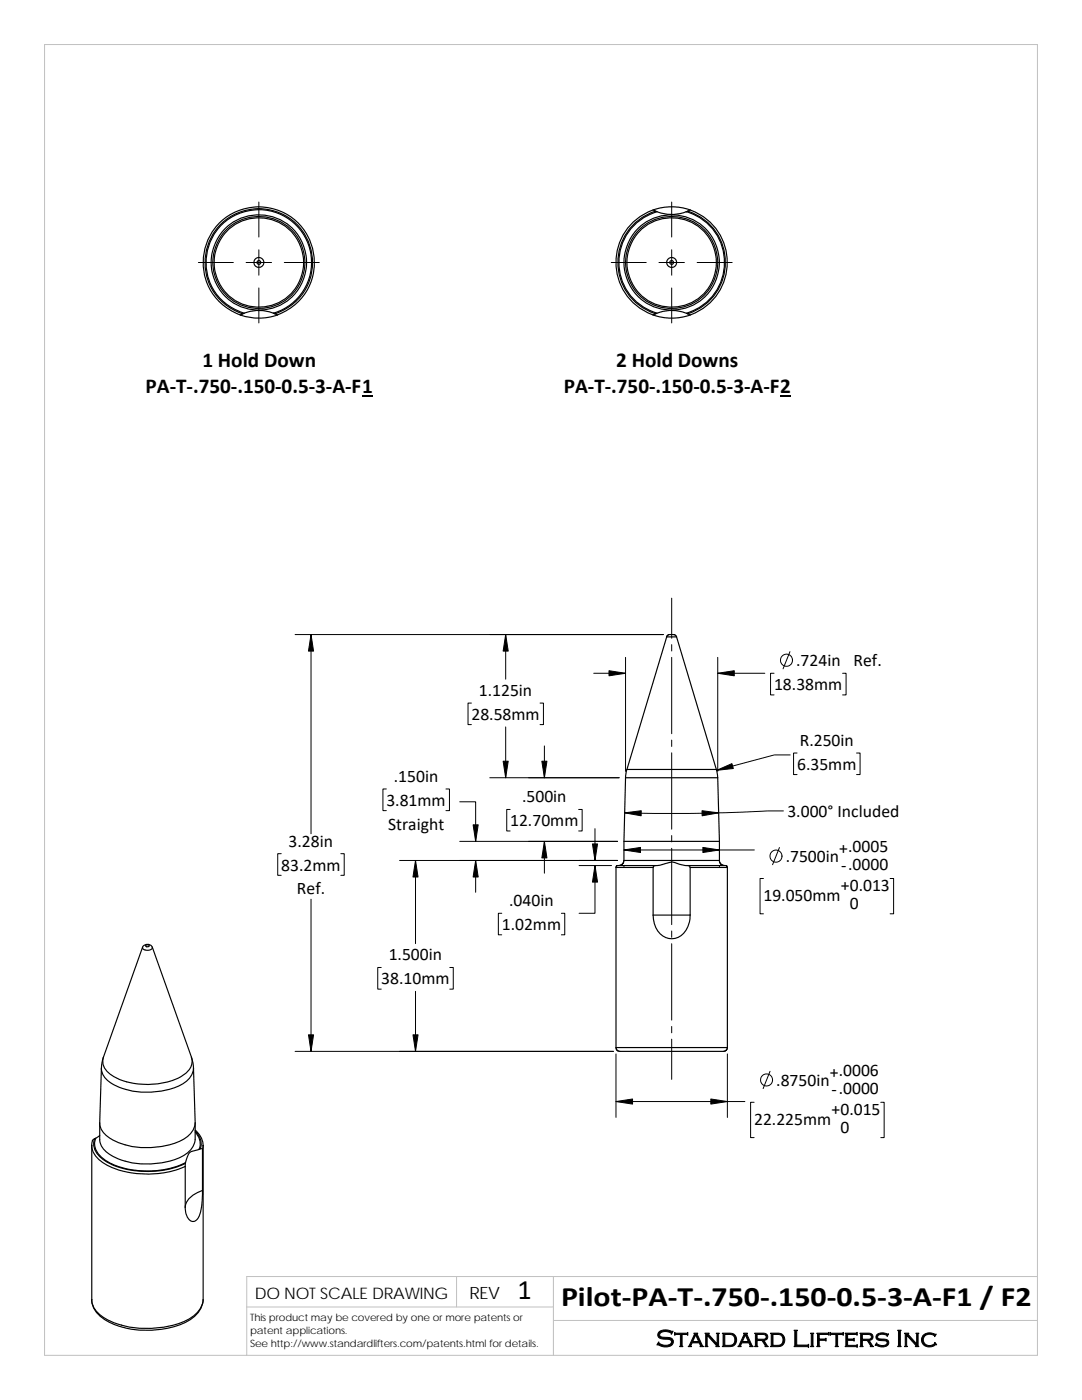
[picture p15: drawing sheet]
<svg xmlns="http://www.w3.org/2000/svg" width="216mm" height="279mm" viewBox="0 0 216 279" stroke-linecap="round" stroke-linejoin="round" font-family="sans-serif">
<defs><g id="words">
<g font-size="5.6">
<text x="103.3" y="259.2">1</text>
<text x="112" y="260.7">Pilot‐PA‐T‐.750‐.150‐0.5‐3‐A‐F1 / F2</text>
</g>
<text font-size="4.9" x="130.9" y="268.8">Standard Lifters Inc</text>
<g font-size="4.2">
<text x="40.4" y="73.2">1 Hold Down</text>
<text x="123" y="73.2">2 Hold Downs</text>
<text x="29.1" y="78.5">PA‐T‐.750‐.150‐0.5‐3‐A‐F1</text>
<text x="112.5" y="78.5">PA‐T‐.750‐.150‐0.5‐3‐A‐F2</text>
</g>
<g font-size="3.5">
<text x="154.5" y="137.7">18.38mm</text>
<text x="158.9" y="133">.724in</text>
<text x="170.3" y="133">Ref.</text>
<text x="94.1" y="143.7">28.58mm</text>
<text x="95.5" y="138.9">1.125in</text>
<text x="159.6" y="148.9">R.250in</text>
<text x="159" y="153.6">6.35mm</text>
<text x="77.1" y="160.8">3.81mm</text>
<text x="78.6" y="156.1">.150in</text>
<text x="104.2" y="160.1">.500in</text>
<text x="77.4" y="165.6">Straight</text>
<text x="101.8" y="164.9">12.70mm</text>
<text x="157.1" y="163">3.000° Included</text>
<text x="56.1" y="173.7">83.2mm</text>
<text x="57.6" y="169">3.28in</text>
<text x="156.8" y="172.1">.7500in</text>
<text x="167.5" y="170.4">+.0005</text>
<text x="167.8" y="173.9">‐.0000</text>
<text x="59.2" y="178.5">Ref.</text>
<text x="152.3" y="179.9">19.050mm</text>
<text x="167.8" y="177.9">+0.013</text>
<text x="100.1" y="185.6">1.02mm</text>
<text x="101.6" y="180.8">.040in</text>
<text x="169.6" y="181.4">0</text>
<text x="77.6" y="191.7">1.500in</text>
<text x="76.1" y="196.4">38.10mm</text>
<text x="165.6" y="215.1">+.0006</text>
<text x="154.9" y="216.7">.8750in</text>
<text x="165.9" y="218.6">‐.0000</text>
<text x="150.5" y="224.6">22.225mm</text>
<text x="165.9" y="222.6">+0.015</text>
<text x="167.7" y="226.1">0</text>
</g>
<text font-size="3.4" x="93.7" y="259.2">REV</text>
<text font-size="3.2" x="50.8" y="259.3">DO NOT SCALE DRAWING</text>
<g font-size="2">
<text x="49.9" y="263.7">This product may be covered by one or more patents or</text>
<text x="49.9" y="266.2">patent applications.</text>
<text x="49.9" y="268.8">See http://www.standardlifters.com/patents.html for details.</text>
</g>
</g></defs>
<path d="M8.9 8.9h198.1v261.6h-198.1zM91.1 254.8v6M110.4 254.8v15.7M207 254.8h-157.8v15.7M49.2 260.8h61.2M110.4 263.5h96.6" fill="none" stroke="#c0c0c0" stroke-width=".2"/>
<g fill="none" stroke="#000" stroke-width=".23">
<path d="M126.9 44.6a11.5 11.5 0 0 1 4.2-2.4 8.4 8.4 0 0 0 6 .1 10.6 10.6 0 0 1 7.5 10.1 10.6 10.6 0 0 1-7.7 10.1 8.7 8.7 0 0 0-5.9 0 10.5 10.5 0 0 1-4.1-17.9zM130.3 41.9a11.1 11.1 0 0 0-7.4 10.5 11.1 11.1 0 0 0 7.4 10.5M130.3 41.9a11 11 0 0 1 7.4 0M130.3 41.9l.5 .2M130.8 42.1l.3 .1M130.8 42.1a10.7 10.7 0 0 0-7.5 10.3 10.7 10.7 0 0 0 7.5 10.2M137.2 42.1a10.7 10.7 0 0 1 7.5 10.3 10.7 10.7 0 0 1-7.5 10.2M137.7 41.9a11.1 11.1 0 0 1 7.4 10.5 11.1 11.1 0 0 1-7.4 10.4M137.7 41.9l-.8 .3M48.4 62.6a10.7 10.7 0 0 1-5.5-16.5 10.7 10.7 0 0 1 17.5 0 10.7 10.7 0 0 1-5.5 16.5M48.5 62.6l-.5 .3M48.7 62.5a8 8 0 0 1 6.2 .1"/>
<path d="M48.7 62.5l-.2 .1M54.5 62.5a10.5 10.5 0 0 0 5.7-16.3 10.5 10.5 0 0 0-17.2 .1 10.5 10.5 0 0 0 5.7 16.2M54.9 62.6l.5 .3a11.2 11.2 0 0 1-7.4 0M55.3 62.8a11.1 11.1 0 0 0 5.2-17 11.1 11.1 0 0 0-17.8 0 11.1 11.1 0 0 0 5.3 17.1M131.1 62.5l-.8 .4M136.9 62.5l.3 .1M137.2 62.6l.5 .3a11.2 11.2 0 0 1-7.4 0M133 127.1h2M133 127.1l.2-.3 .4-.2 1 .1 .4 .4M133 127.1l-7.9 26.5M135 127.1l7.9 26.5M124.8 155.2l-.3 16.5"/>
<path d="M124.8 155.2h18.4M125.1 153.6l-.3 1.6M125.1 153.6h17.8M142.9 153.5l.3 1.7M143.2 155.2l.4 12.7M122.9 173.1h7.4M122.9 173.1v36M124.5 171.7l-.4 .8-.6 .2M124.5 171.7h19.1M124.5 167.9h19.1M130.3 173.1v9.5M130.8 172.7h-7.6l-.3 .4"/>
<path d="M137.2 172.7h7.7l.2 .4M137.2 172.7l.4 .2 .1 .2M137.2 172.7l-1.3-.1-1.8-.6-3 .7a.58 .58 0 0 0-.8 .4M137.7 173.1h7.4M137.7 173.1v9.5M143.6 167.9v3.8M143.6 171.7l.2 .7 .8 .3M145.1 173.1v36M28.4 189a1.11 1.11 0 0 1 2 0M28.4 189l-7.8 22M29.1 188.7l.5-.1 .2 .2a.37 .37 0 0 1-.4 .2 .37 .37 0 0 1-.3-.3zM30.4 189a1.11 1.11 0 0 1-1.8 .4l-.2-.4"/>
<path d="M30.4 189l7.8 22a3 3 0 0 1-1.6 3.5 14.8 14.8 0 0 1-14 .3 3.3 3.3 0 0 1-2-3.8M130.3 182.6h7.4M130.3 182.6a4.6 4.6 0 0 0 3.1 4.7 3.5 3.5 0 0 0 4-2.6l.3-1.2v-.9M20.6 211l-.4 2.2M38.2 211l.4 2.2M38.6 213.2l.3 10.8a4.1 4.1 0 0 1-2.6 3.5 15.5 15.5 0 0 1-14.8-.6 3.6 3.6 0 0 1-1.6-2.9l.3-10.8M38.6 213.2a3.9 3.9 0 0 1-2.4 3.3 15 15 0 0 1-14.4-.6 3.4 3.4 0 0 1-1.6-2.7M122.9 209.1l.3 .6 .5 .1h20.7l.6-.3 .1-.4M122.9 209.1h22.2M18.3 228.6a4.2 4.2 0 0 0 2.3 3.5 18.7 18.7 0 0 0 15.1 1.2l1.3-.5M18.3 228.6v30.8M18.9 227.3a1.06 1.06 0 0 0-.6 1.2"/>
<path d="M18.9 227.3a3.5 3.5 0 0 0 1.7 4.1 17.3 17.3 0 0 0 13.3 1.9l2.5-.8 .6-.5M19.1 227.2l-.2 .1M19.9 224.1v3.3a3.9 3.9 0 0 0 2.3 3.2 15.6 15.6 0 0 0 15.1-.4 3.9 3.9 0 0 0 1.6-2.8v-3.3M19.9 226.6l-.2 .2a1.06 1.06 0 0 0-.8 1.2 4.6 4.6 0 0 0 2.9 4 18.1 18.1 0 0 0 15.2 0l.1-.3a2.27 2.27 0 0 1 1.3-2l1.3-.3M37 232.8v8.1M37 232.2v.6M38.9 225.5a4.3 4.3 0 0 1 1.6 3.1M38.9 225.9a3.2 3.2 0 0 1 .8 3.5M38.9 225.7a3.3 3.3 0 0 1 1.1 3.6M39.7 229.4l.5-.2 .2 .2M40.4 237.6a13.9 13.9 0 0 1-.7 5.2 1.2 1.2 0 0 1-1.2 1 1.2 1.2 0 0 1-1.2-1l-.3-.9v-1M40.4 229.4v8.2"/>
<path d="M40.4 237.6a4.9 4.9 0 0 0-3.4 3v.3M40.5 228.6l-.1 .8M40.5 228.6v30.8M18.3 259.4a5.4 5.4 0 0 0 3.6 4.5 18.1 18.1 0 0 0 16-.5 5.2 5.2 0 0 0 2.6-4M40.5 259.4a5.6 5.6 0 0 1-4 4.4 18.6 18.6 0 0 1-15.9-.9 4.4 4.4 0 0 1-2.3-3.5"/>
<circle cx="51.6" cy="52.4" r=".38"/>
<circle cx="51.7" cy="52.4" r="9.5"/>
<circle cx="51.7" cy="52.4" r=".99"/>
<circle cx="51.7" cy="52.4" r="9.2"/>
<circle cx="51.7" cy="52.4" r="8.9"/>
<circle cx="134" cy="52.4" r="9.2"/>
<circle cx="134" cy="52.4" r=".99"/>
<circle cx="134" cy="52.4" r=".38"/>
<circle cx="134" cy="52.4" r="8.9"/>
<circle cx="134" cy="52.4" r="9.5"/>
</g>
<g fill="none" stroke="#000" stroke-width=".2">
<path d="M39.6 52.4h7M49.1 52.4h5.1M51.6 40.3v7M51.6 49.8v5.1M51.6 57.5v7M56.7 52.4h7M122 52.4h6.9M131.5 52.4h5.1M134 40.3v7M134 49.8v5.1M134 57.5v7M139.1 52.4h7"/>
<path d="M134 119.4v8M58.9 126.6h73.5M62.1 126.6v39.8M100.9 126.6v9M118.5 134.4h6.3M124.8 131.2v22.7M134 128.7v1.2M134 131.2v15.2M143.2 131.2v22.7M143.2 134.4h9.4M154.5 134.4h-.7v4.3h.7M157.6 130l-1.3 3.5"/>
<path d="M168.1 134.4h.7v4.3h-.7M77.1 157.5h-.7v4.3h.7M89 157.5h.7v4.3h-.7M94.1 140.3h-.7v4.3h.7M97.7 155.2h25.8M100.9 145.1v10.1M107.8 140.3h.6v4.3h-.6M108.6 148.9v6.3M134 147.7v1.3M134 150.2v15.3M157.7 150.7h-3.2l-11.5 3M159 150.3h-.7v4.3h.7"/>
<path d="M170.9 150.3h.7v4.3h-.7M56.1 170.4h-.7v4.3h.7M62.1 179.5v30.3M68 170.4h.7v4.3h-.7M79.7 171.7h43.5M82.9 171.7v16.6M91.7 160h3.2v7.9M91.7 167.9h31.5M94.9 171.7v6.4M101.8 161.5h-.7v4.3h.7M108.6 167.9v6.4M115.5 161.5h.7v4.3h-.7"/>
<path d="M115.5 172.7h6.5M118.7 172.7v9.6h-3.2M118.7 165.4v6.3M124.5 169.6h26M124.5 172.8v.2M134 166.8v1.2M134 169.3v15.2M143.6 172.8v.2M152.3 175.3h-.6v7.1h.6M155.5 169.1l-1.3 3.5M156.3 161.8l-10.9 .4a346.6 346.6 0 0 1-20.7 0M177.6 175.3h.7v7.1h-.7"/>
<path d="M76.1 193.1h-.7v4.3h.7M82.9 197.8v12M89.7 193.1h.7v4.3h-.7M100.1 182.3h-.7v4.3h.7M112 182.3h.7v4.3h-.7M134 185.8v1.3M134 188.3v15.3M58.9 209.8h63.5M122.9 219.8h25.7M122.9 210.3v12.7M134 204.9v1.2M134 207.4v8"/>
<path d="M145.1 210.3v12.7M150.5 220h-.7v7h.7M153.6 213.8l-1.3 3.5M175.7 220h.7v7h-.7"/>
<circle cx="156.9" cy="131.8" r="1.21"/>
<circle cx="154.8" cy="170.9" r="1.21"/>
<circle cx="153" cy="215.5" r="1.2"/>
</g>
<g fill="#000" stroke="#000" stroke-width=".2">
<path d="M62.1 126.6l.5 3.3h-1z" fill-rule="evenodd"/>
<path d="M100.9 126.6l.5 3.3h-1z" fill-rule="evenodd"/>
<path d="M121.5 133.9l3.3 .5-3.3 .5z" fill-rule="evenodd"/>
<path d="M143.2 134.4l3.3-.5v1z" fill-rule="evenodd"/>
<path d="M100.4 151.9h1l-.5 3.3z" fill-rule="evenodd"/>
<path d="M108.1 151.9h1l-.5 3.3z" fill-rule="evenodd"/>
<path d="M143 153.7l3-1.3 .3 1z" fill-rule="evenodd"/>
<path d="M82.9 171.7l.5 3.3h-1z" fill-rule="evenodd"/>
<path d="M94.4 164.6h1l-.5 3.3z" fill-rule="evenodd"/>
<path d="M94.9 171.7l.5 3.3h-1z" fill-rule="evenodd"/>
<path d="M108.6 167.9l.5 3.3h-1z" fill-rule="evenodd"/>
<path d="M118.7 172.7l.5 3.3h-1z" fill-rule="evenodd"/>
<path d="M118.2 168.4h1l-.5 3.3z" fill-rule="evenodd"/>
<path d="M124.5 169.6l3.3-.5v1z" fill-rule="evenodd"/>
<path d="M124.7 162.2l3.3-.4-.1 1z" fill-rule="evenodd"/>
<path d="M140.1 161.8l3.3 .4-3.3 .6z" fill-rule="evenodd"/>
<path d="M140.3 169.1l3.3 .5-3.3 .5z" fill-rule="evenodd"/>
<path d="M61.6 206.5h1l-.5 3.3z" fill-rule="evenodd"/>
<path d="M82.4 206.5h1l-.5 3.3z" fill-rule="evenodd"/>
<path d="M122.9 219.8l3.3-.5v1z" fill-rule="evenodd"/>
<path d="M141.8 219.3l3.3 .5-3.3 .5z" fill-rule="evenodd"/>
</g>
<path d="M72.2 79.1h2.2M155.7 79.1h2.1" fill="none" stroke="#000" stroke-width=".28"/>
<use href="#words"/>
</svg>
